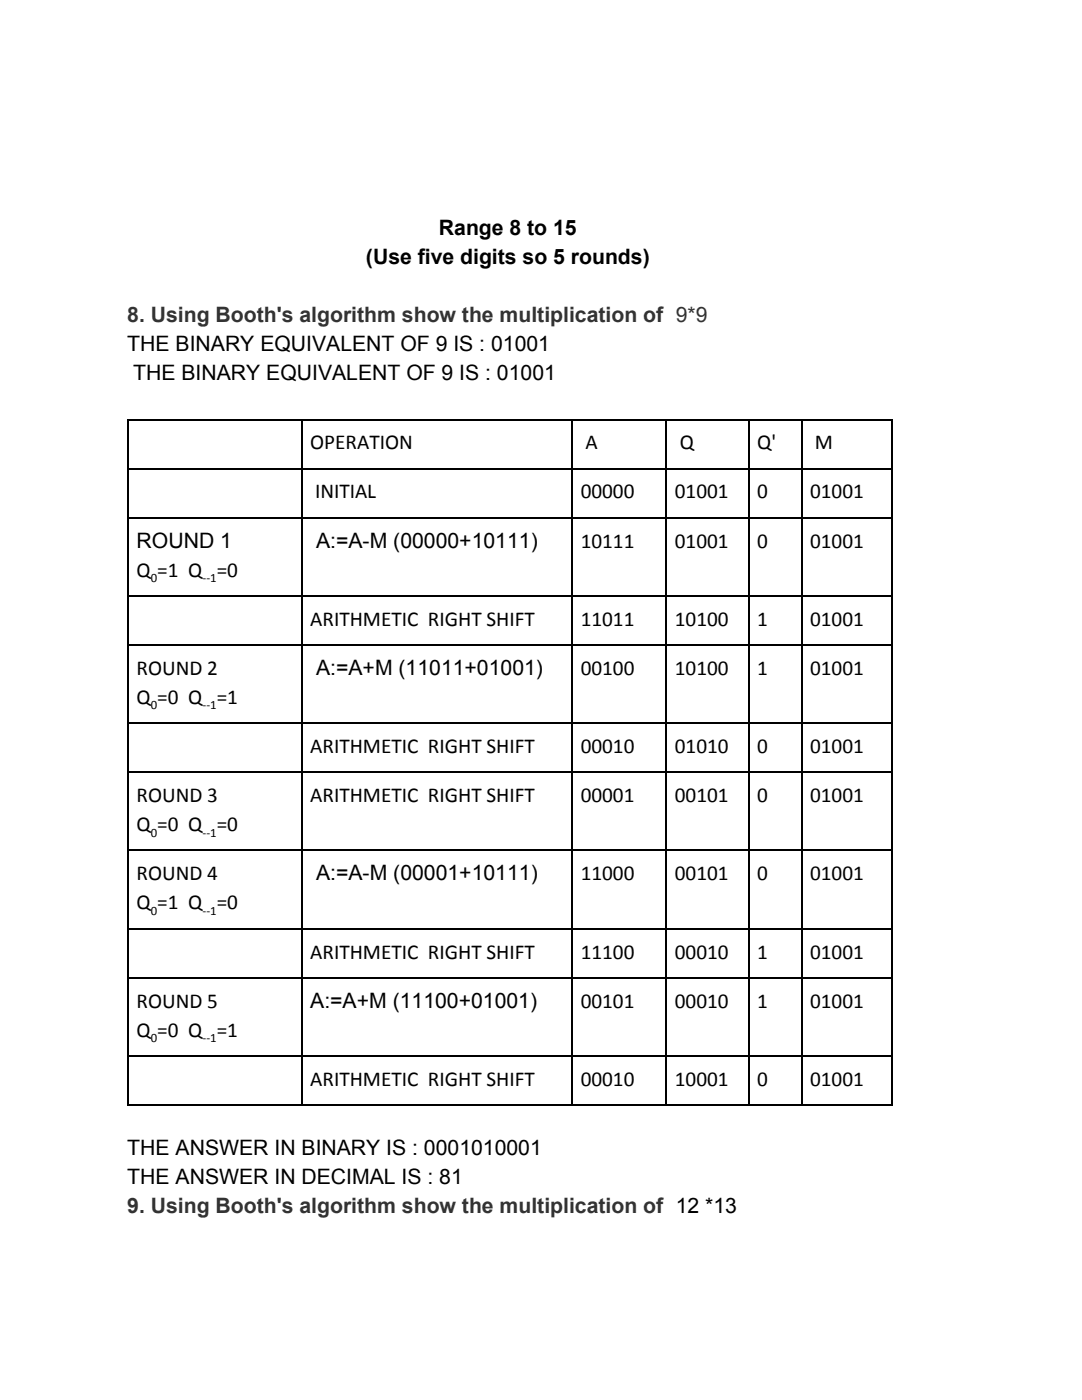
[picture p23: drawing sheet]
<svg xmlns="http://www.w3.org/2000/svg" width="216mm" height="279mm" viewBox="0 0 216 279" stroke-linecap="round" stroke-linejoin="round" font-family="sans-serif">
<defs><g id="words">
<g font-size="4.2">
<text x="87.6" y="46.8">Range 8 to 15</text>
<text x="73" y="52.7">(Use five digits so 5 rounds)</text>
<text x="25.4" y="70.1">THE BINARY EQUIVALENT OF 9 IS : 01001</text>
<text x="26.6" y="75.9">THE BINARY EQUIVALENT OF 9 IS : 01001</text>
<text x="61.9" y="89.7">OPERATION</text>
<text x="116.8" y="89.7">A</text>
<text x="135.6" y="89.7">Q</text>
<text x="151.1" y="89.7">Q'</text>
<text x="162.6" y="89.7">M</text>
<text x="62.9" y="99.5">INITIAL</text>
<text x="115.9" y="99.5">00000</text>
<text x="134.7" y="99.5">01001</text>
<text x="151.1" y="99.5">0</text>
<text x="161.7" y="99.5">01001</text>
<text x="27.3" y="109.3">ROUND 1</text>
<text x="63.1" y="109.3">A:=A-M (00000+10111)</text>
<text x="115.9" y="109.3">10111</text>
<text x="134.7" y="109.3">01001</text>
<text x="151.1" y="109.3">0</text>
<text x="161.7" y="109.3">01001</text>
<text x="27.3" y="115.1">Q =1 Q =0</text>
<text x="61.9" y="124.9">ARITHMETIC RIGHT SHIFT</text>
<text x="115.9" y="124.9">11011</text>
<text x="134.7" y="124.9">10100</text>
<text x="151.1" y="124.9">1</text>
<text x="161.7" y="124.9">01001</text>
<text x="27.3" y="134.7">ROUND 2</text>
<text x="63.1" y="134.7">A:=A+M (11011+01001)</text>
<text x="115.9" y="134.7">00100</text>
<text x="134.7" y="134.7">10100</text>
<text x="151.1" y="134.7">1</text>
<text x="161.7" y="134.7">01001</text>
<text x="27.3" y="140.5">Q =0 Q =1</text>
<text x="61.9" y="150.3">ARITHMETIC RIGHT SHIFT</text>
<text x="115.9" y="150.3">00010</text>
<text x="134.7" y="150.3">01010</text>
<text x="151.1" y="150.3">0</text>
<text x="161.7" y="150.3">01001</text>
<text x="27.3" y="160.1">ROUND 3</text>
<text x="61.9" y="160.1">ARITHMETIC RIGHT SHIFT</text>
<text x="115.9" y="160.1">00001</text>
<text x="134.7" y="160.1">00101</text>
<text x="151.1" y="160.1">0</text>
<text x="161.7" y="160.1">01001</text>
<text x="27.3" y="165.9">Q =0 Q =0</text>
<text x="27.3" y="175.7">ROUND 4</text>
<text x="63.1" y="175.7">A:=A-M (00001+10111)</text>
<text x="115.9" y="175.7">11000</text>
<text x="134.7" y="175.7">00101</text>
<text x="151.1" y="175.7">0</text>
<text x="161.7" y="175.7">01001</text>
<text x="27.3" y="181.5">Q =1 Q =0</text>
<text x="61.9" y="191.3">ARITHMETIC RIGHT SHIFT</text>
<text x="115.9" y="191.3">11100</text>
<text x="134.7" y="191.3">00010</text>
<text x="151.1" y="191.3">1</text>
<text x="161.7" y="191.3">01001</text>
<text x="27.3" y="201.1">ROUND 5</text>
<text x="61.9" y="201.1">A:=A+M (11100+01001)</text>
<text x="115.9" y="201.1">00101</text>
<text x="134.7" y="201.1">00010</text>
<text x="151.1" y="201.1">1</text>
<text x="161.7" y="201.1">01001</text>
<text x="27.3" y="206.9">Q =0 Q =1</text>
<text x="61.9" y="216.7">ARITHMETIC RIGHT SHIFT</text>
<text x="115.9" y="216.7">00010</text>
<text x="134.7" y="216.7">10001</text>
<text x="151.1" y="216.7">0</text>
<text x="161.7" y="216.7">01001</text>
<text x="25.4" y="230.5">THE ANSWER IN BINARY IS : 0001010001</text>
<text x="25.4" y="236.3">THE ANSWER IN DECIMAL IS : 81</text>
</g>
<g font-size="4.2" fill="#333">
<text x="25.4" y="64.3">8. Using Booth's algorithm show the multiplication of ​ 9*9</text>
<text x="25.4" y="242.1">9. Using Booth's algorithm show the multiplication of ​ 12 *13</text>
</g>
<g font-size="2.5">
<text x="30.1" y="116.2">0</text>
<text x="40.4" y="116.2">--1</text>
<text x="30.1" y="141.6">0</text>
<text x="40.4" y="141.6">--1</text>
<text x="30.1" y="167">0</text>
<text x="40.4" y="167">--1</text>
<text x="30.1" y="182.6">0</text>
<text x="40.4" y="182.6">--1</text>
<text x="30.1" y="208">0</text>
<text x="40.4" y="208">--1</text>
</g>
</g></defs>
<g fill="none" stroke="#000" stroke-width=".26">
<path d="M25.4 93.5h152.7M25.4 83.7h152.7M25.5 83.6v137.1M60.2 83.6v137.1M114.2 83.6v137.1M133 83.6v137.1M149.4 83.6v137.1M159.9 83.6v137.1M177.9 83.6v137.1M25.4 118.9h152.7M25.4 103.3h152.7M25.4 128.7h152.7"/>
<path d="M25.4 154.1h152.7M25.4 144.3h152.7M25.4 169.7h152.7M25.4 195.1h152.7M25.4 185.3h152.7M25.4 210.7h152.7M25.4 220.5h152.7"/>
</g>
<use href="#words"/>
</svg>
